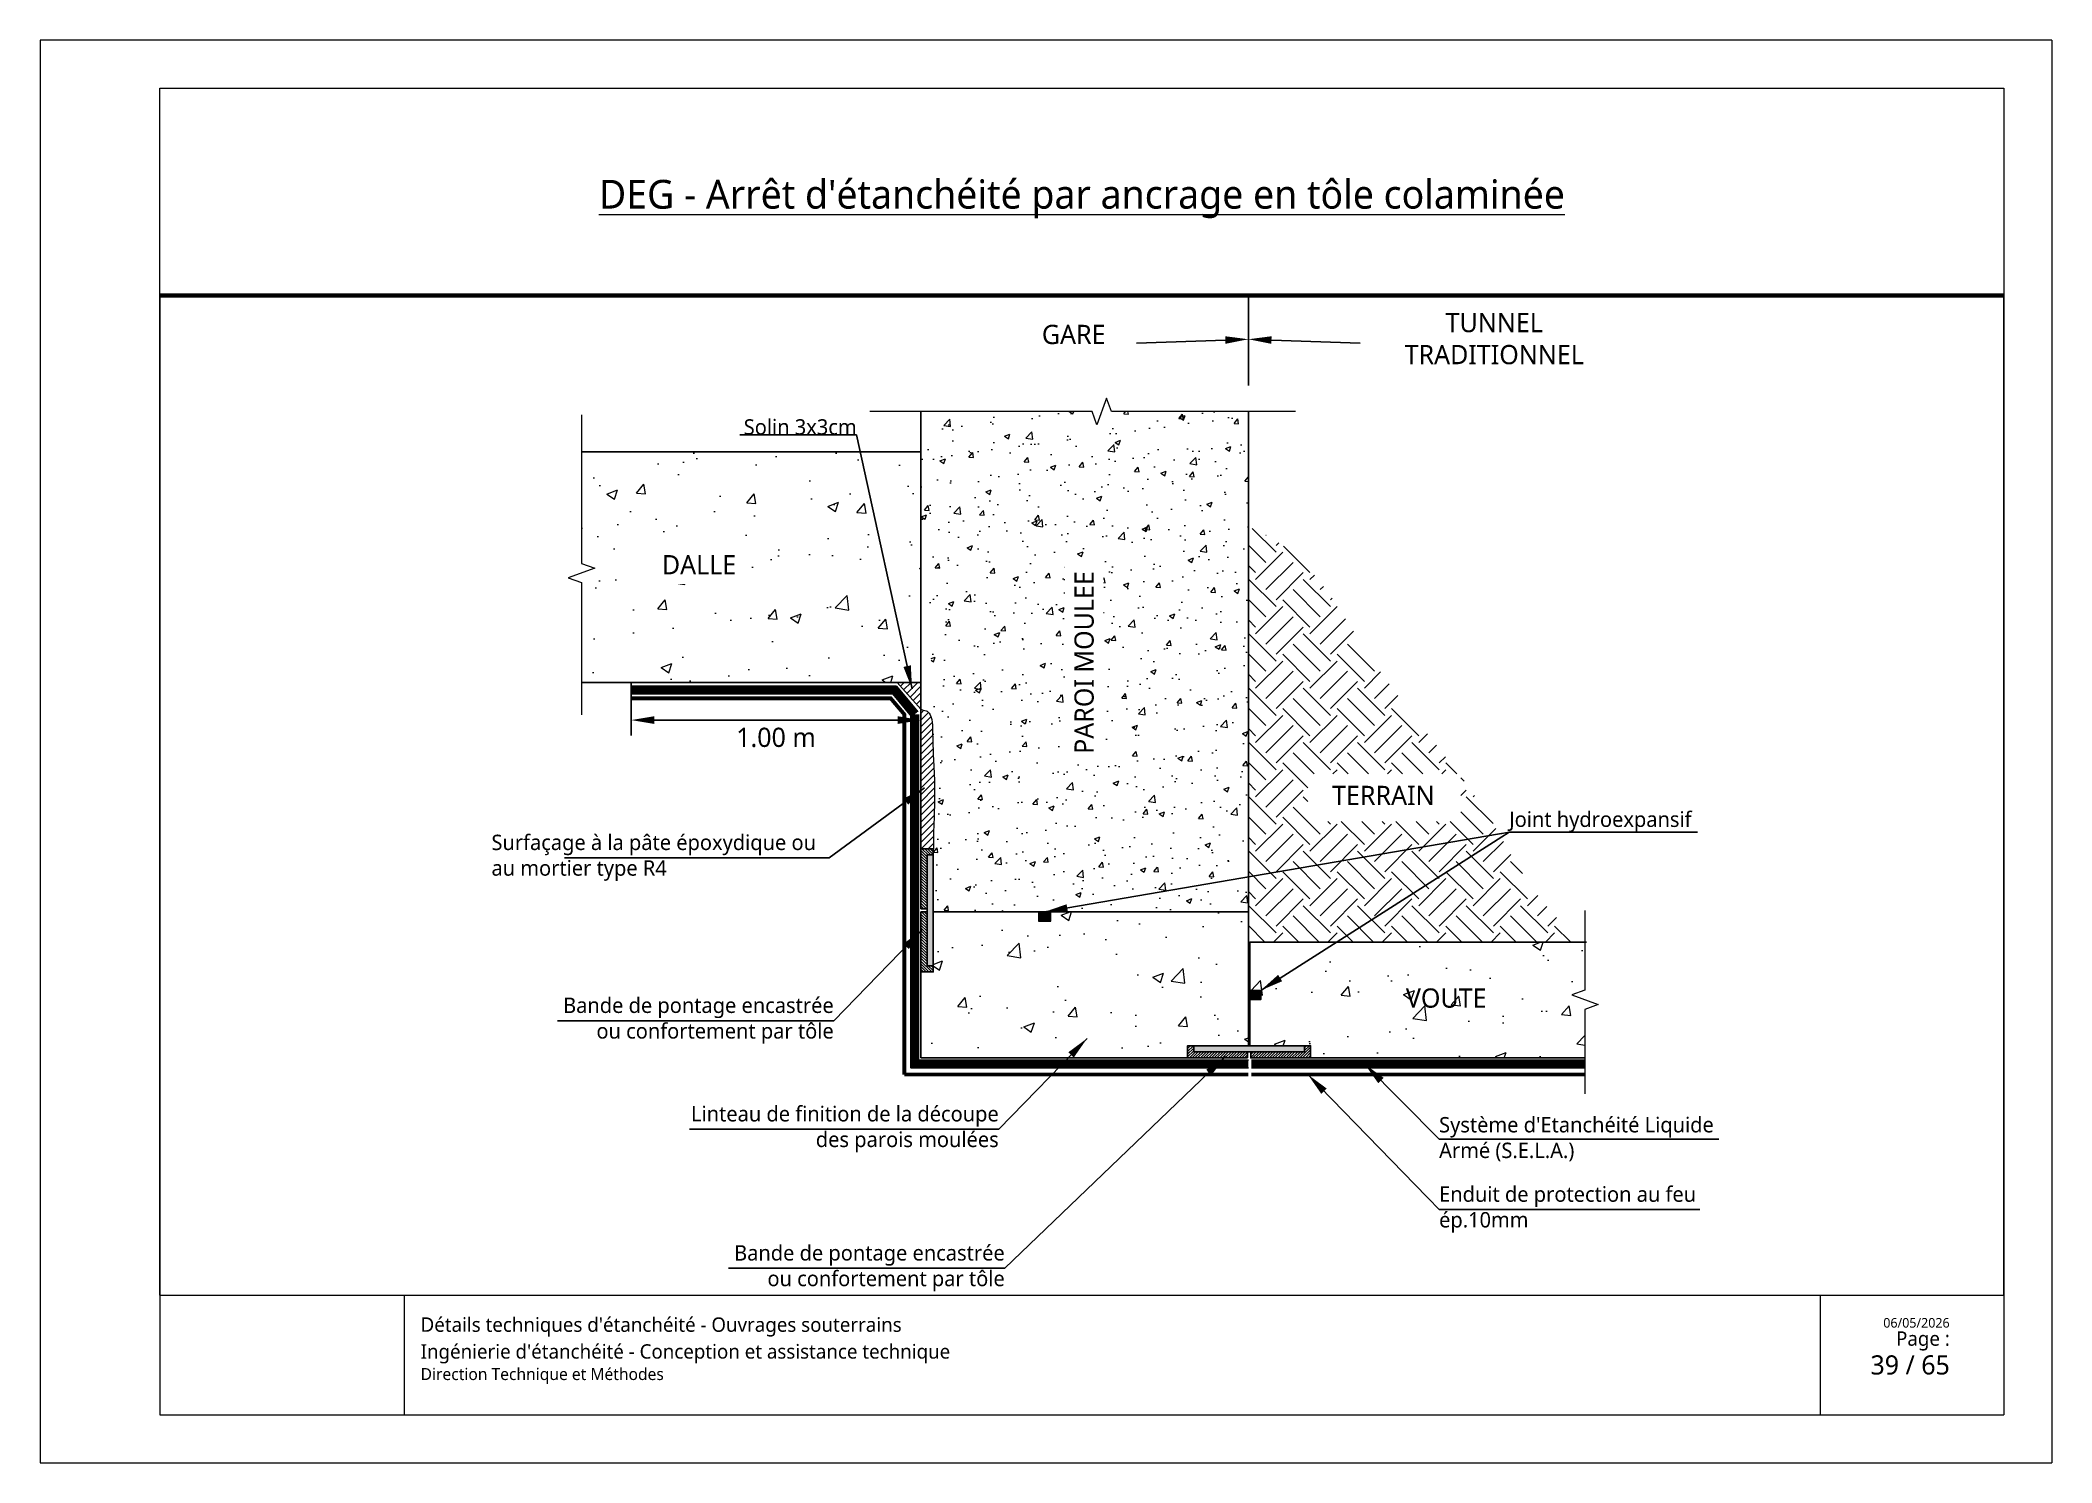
# Paper-space layout '17 - Jonction entre un tunnel traditionnel en SELA et une gare en SELA - Dalle intermédiaire Option A' of a CAD drawing. Header units: millimetres. Extents: x 15 to 435, y -108 to 189.
# The model-space entities are those that its viewports show. They can reach past a viewport. Long polylines and large blocks are cut down to what shows.
import ezdxf
from ezdxf import colors
from ezdxf.entities.mleader import LeaderData, LeaderLine
from ezdxf.math import Vec2, Vec3

# ---------------------------------------------------------------- set-up
doc = ezdxf.new("R2010")
doc.units = ezdxf.units.MM
doc.linetypes.add('CACHE', pattern=[0.375, 0.25, -0.125])
doc.linetypes.add('CONTINU', pattern=[0])
for name, color, linetype, lineweight in [('Dessin_AXE', 8, 'Continuous', 5), ('Dessin_HACHURES', 253, 'Continuous', 9), ('G-ANNO-TTLB', 7, 'Continuous', 5), ('G-ANNO-TTLB-THIN', 7, 'Continuous', 5), ('Matériel_Joint Hydroexpansif', 140, 'CACHE', 0), ('Produit_Enduit de protection au feu', 6, 'Continuous', 0), ('SYSTEME_S.E.L.A', 210, 'CACHE', 0)]:
    doc.layers.add(name, color=color, linetype=linetype, lineweight=lineweight)
for name, color, linetype in [('Dessin_CONTOURS BETON', 7, 'Continuous'), ('Dessin_COTATIONS', 7, 'Continuous'), ('Dessin_TEXTES', 7, 'CONTINU'), ('GEN-_-CARTOUCHE', 7, 'Continuous'), ('Matériel_Bande de pontage', 40, 'Continuous')]:
    doc.layers.add(name, color=color, linetype=linetype)
doc.layers.add('GEN-_-FMULT', color=210, linetype='Continuous', plot=False)
doc.styles.add('Arial', font='segoeui.ttf')
doc.styles.add('Segoe UI_2', font='segoeui.ttf', dxfattribs={"height": 0.0025})
doc.styles.add('Segoe UI_3', font='segoeui.ttf', dxfattribs={"height": 0.0035})
doc.styles.add('Segoe UI_4', font='segoeui.ttf', dxfattribs={"height": 0.004})
doc.styles.add('Segoe UI_B_1', font='segoeuib.ttf', dxfattribs={"height": 0.005})
doc.styles.add('Segoe UI_B_2', font='segoeuib.ttf', dxfattribs={"height": 0.0045})
doc.styles.add('txt-moyen', font='segoeui.ttf')
doc.dimstyles.new('1000F2', dxfattribs={"dimscale": 10, "dimtxt": 0.25, "dimasz": 0.3, "dimexe": 0.2, "dimexo": 0, "dimgap": 0.1, "dimtad": 1, "dimzin": 0, "dimdsep": 46, "dimtxsty": 'txt-moyen', "dimcen": 0.1, "dimclrd": 256, "dimclre": 256, "dimclrt": 256, "dimazin": 0, "dimtfac": 1, "dimtmove": 2, "dimatfit": 3, "dimfxl": 1, "dimtolj": 1, "dimtzin": 0, "dimlwd": -1, "dimlwe": -1, "dimarcsym": 0})
pattern_1 = [(45, (14212.3757, 4917.0144), (-0.44194174, 0.44194174), [])]

psp = doc.layouts.new('17 - Jonction entre un tunnel traditionnel en SELA et une gare en SELA - Dalle intermédiaire       Option A')

msp = doc.modelspace()

# ---------------------------------------------------------------- texts
at = {"layer": 'Dessin_TEXTES'}
for s, insert, char_height, width, attachment_point, style in [('TUNNEL\\PTRADITIONNEL', (13443.6286, 7796.7166), 2.5, 101.5, 5, 'Arial'), ('GARE', (13388.9297, 7798.524), 2.5, 101.5, 2, 'Arial'), ('TERRAIN', (13429.2065, 7738.5699), 2.5, 21.399913, 2, 'Arial'), ('Bande de pontage encastrée\\Pou confortement par tôle', (13357.7194, 7708.0207), 2, 73.895712, 6, 'txt-moyen'), ('VOUTE', (13437.3823, 7712.2138), 2.5, 21.399913, 2, 'Arial'), ('Linteau de finition de la découpe \\Pdes parois moulées', (13379.1801, 7693.9142), 2, 73.895712, 6, 'txt-moyen'), ('Bande de pontage encastrée\\Pou confortement par tôle', (13379.9623, 7675.8219), 2, 73.895712, 6, 'txt-moyen')]:
    msp.add_mtext(s, dxfattribs=dict(at, insert=insert, char_height=char_height, width=width, attachment_point=attachment_point, style=style))
at = {"layer": 'Dessin_TEXTES', "linetype": 'CONTINU', "insert": (13360.6973, 7784.2151), "char_height": 2, "attachment_point": 9, "style": 'txt-moyen'}
msp.add_mtext('\\pxsm1.5;Solin 3x3cm', dxfattribs=at)
at = {"layer": 'Dessin_TEXTES', "linetype": 'CONTINU', "insert": (13313.2044, 7729.2095), "char_height": 2, "width": 97.825496, "attachment_point": 4, "style": 'txt-moyen'}
msp.add_mtext('Surfaçage à la pâte époxydique ou \\Pau mortier type R4', dxfattribs=at)
at = {"layer": 'Dessin_TEXTES', "char_height": 2, "attachment_point": 4, "style": 'txt-moyen', "bg_fill": 3, "box_fill_scale": 1.5, "bg_fill_color": 9, "bg_fill_true_color": 13158600, "bg_fill_transparency": 11751612}
for s, insert, width in [("Système d'Etanchéité Liquide\\PArmé (S.E.L.A.)", (13436.46, 7692.6037), 38.927839), ('Enduit de protection au feu\\Pép.10mm', (13436.46, 7683.462), 38.916565)]:
    msp.add_mtext(s, dxfattribs=dict(at, insert=insert, width=width))

# ---------------------------------------------------------------- blocks, each defined once
blk = doc.blocks.new('cart.L6P1')
at = {"layer": 'G-ANNO-TTLB'}
for p, q in [((-37.23, 312.77), (-37.23, 15.77)), ((382.77, 312.77), (-37.23, 312.77)), ((382.77, 312.77), (382.77, 15.77)), ((334.38, 50.77), (334.38, 25.77)), ((372.77, 50.77), (372.77, 25.77)), ((-37.23, 15.77), (382.77, 15.77))]:
    blk.add_line(p, q, dxfattribs=at)
at = {"layer": 'G-ANNO-TTLB-THIN'}
for p, q in [((-12.23, 302.77), (372.77, 302.77)), ((-12.23, 50.77), (-12.23, 302.77)), ((372.77, 302.77), (372.77, 50.77)), ((-12.23, 50.77), (-12.23, 25.77)), ((-12.23, 50.77), (372.77, 50.77)), ((38.77, 50.77), (38.77, 25.77)), ((-12.23, 25.77), (372.77, 25.77))]:
    blk.add_line(p, q, dxfattribs=at)
at = {"layer": 'GEN-_-FMULT', "lineweight": 70}
blk.add_line((-12.23, 259.46), (372.77, 259.46), dxfattribs=at)
at = {"layer": 'G-ANNO-TTLB', "attachment_point": 1}
for s, insert, char_height, width, style in [("\\pxqc;\\LDEG - Arrêt d'étanchéité par ancrage en tôle colaminée", (-12.23, 283.61), 6, 385, 'Segoe UI_B_2'), ("Détails techniques d'étanchéité - Ouvrages souterrains", (42.19, 46.11), 3, 202.4845, 'Segoe UI_B_2'), ('\\pxqr;{\\H0.75x;Page : \\P}  39 / 65', (310.88, 43.2), 4, 50.6047, 'Segoe UI_B_1'), ('06/05/2026', (347.59, 45.99), 2, 17.4768, 'Segoe UI_2'), ("Ingénierie d'étanchéité - Conception et assistance technique", (42.19, 40.51), 3, 249.7878, 'Segoe UI_3'), ('Direction Technique et Méthodes', (42.19, 35.54), 2.5, 82.8945, 'Segoe UI_4')]:
    blk.add_mtext(s, dxfattribs=dict(at, insert=insert, char_height=char_height, width=width, style=style))
blk = doc.blocks.new('*D36')
at = {"layer": 'Defpoints', "color": 0, "transparency": 16777216}
for p in [(13331.37, 7752.02), (13369.05, 7752.02), (13331.37, 7747.12)]:
    blk.add_point(p, dxfattribs=at)
at = {"layer": 'Dessin_COTATIONS', "linetype": 'CONTINU', "transparency": 16777216}
for p, q in [((13331.37, 7752.02), (13331.37, 7745.12)), ((13369.05, 7752.02), (13369.05, 7745.12)), ((13366.05, 7747.12), (13334.37, 7747.12))]:
    blk.add_line(p, q, dxfattribs=at)
at = {"layer": 'Dessin_COTATIONS', "transparency": 16777216}
for points in [[(13334.37, 7747.62), (13334.37, 7746.62), (13331.37, 7747.12)], [(13366.05, 7746.62), (13366.05, 7747.62), (13369.05, 7747.12)]]:
    blk.add_solid(points, dxfattribs=at)
at = {"layer": 'Dessin_COTATIONS', "transparency": 16777216, "insert": (13350.21, 7744.85), "char_height": 2.5, "attachment_point": 5, "style": 'txt-moyen'}
blk.add_mtext('\\A1;1.00 m', dxfattribs=at)

# ---------------------------------------------------------------- dimensions: what is measured, and where the dimension line sits
at = {"layer": 'Dessin_COTATIONS', "linetype": 'CONTINU'}
dim = msp.add_linear_dim(base=(13331.3696, 7747.1229), p1=(13369.0527, 7752.0208), p2=(13331.3696, 7752.0208), angle=180, text='1.00 m', dimstyle='1000F2', override={"dimtad": 2, "dimtxsty": 'txt-moyen', "dimtfill": 0, "dimtfillclr": 0}, dxfattribs=at)
dim.commit()
dim.dimension.update_dxf_attribs({"geometry": '*D36', "text_midpoint": (13350.2112, 7744.8466)})

# ---------------------------------------------------------------- hatches: boundary and pattern name
at = {"layer": 'Dessin_HACHURES'}
h = msp.add_hatch(dxfattribs=at)
h.set_pattern_fill('AR-CONC', color=256)
h.set_pattern_definition([(50, (14334.54, 4914.799), (7.172602, -0.627521), [0.75, -8.25]), (355, (14334.54, 4914.799), (-1.387513, 7.521921), [0.6, -6.6]), (100.45144, (14335.138, 4914.7465), (5.785088, 6.8944), [0.637402, -7.011421]), (46.1842, (14334.54, 4916.799), (10.672413, -1.655193), [1.125, -12.375]), (96.63564, (14335.429, 4916.661), (9.34662, 9.741186), [0.956103, -10.517138]), (351.18416, (14334.54, 4916.799), (9.34662, 9.741186), [0.9, -9.9]), (21, (14335.54, 4916.299), (5.96907, -4.026189), [0.75, -8.25]), (326, (14335.54, 4916.299), (2.433153, 7.2515), [0.6, -6.6]), (71.45144, (14336.0375, 4915.963), (8.402224, 3.225312), [0.637402, -7.011421]), (37.5, (14334.54, 4914.7988), (0.1215986, 3.3289385), [0, -6.52, 0, -6.7, 0, -6.625]), (7.5, (14334.54, 4914.799), (2.6306954, 3.944117), [0, -3.82, 0, -6.37, 0, -2.525]), (327.5, (14332.31, 4914.7988), (5.3382244, -0.2255487), [0, -2.5, 0, -7.8, 0, -10.35]), (317.5, (14331.31, 4914.799), (5.831862, 1.00105), [0, -3.25, 0, -5.18, 0, -7.35])])
edge = h.paths.add_edge_path()
edge.add_line((13411.6534, 7787.2515), (13393.8357, 7787.2515))
edge.add_line((13393.8357, 7787.2515), (13393.2107, 7788.9687))
edge.add_line((13393.2107, 7788.9687), (13391.9607, 7785.5343))
edge.add_line((13391.9607, 7785.5343), (13391.3357, 7787.2515))
edge.add_line((13391.3357, 7787.2515), (13369.0534, 7787.2515))
edge.add_line((13369.0534, 7787.2515), (13369.053, 7761.7803))
edge.add_spline(control_points=[(13369.053, 7761.7803), (13369.5416, 7761.1797), (13370.6312, 7759.6758), (13370.2882, 7755.5202), (13370.5316, 7750.4148), (13370.5859, 7743.6189), (13370.9737, 7737.6093), (13370.6783, 7732.9823), (13370.693, 7730.9894), (13370.6975, 7730.3715)], knot_values=[0.58112804, 0.58112804, 0.58112804, 0.58112804, 2.83098523, 6.08126589, 12.43435793, 18.46278063, 26.37250179, 30.49723623, 32.35087393, 32.35087393, 32.35087393, 32.35087393], degree=3, periodic=0)
edge.add_line((13370.6975, 7730.3715), (13370.6524, 7730.3715))
edge.add_line((13370.6524, 7730.3715), (13370.6524, 7722.1715))
edge.add_line((13370.6524, 7722.1715), (13411.6524, 7722.1715))
edge.add_line((13411.6524, 7722.1715), (13411.6534, 7787.2515))
h.paths.add_polyline_path([(13392.9141, 7740.6477), (13392.9141, 7768.4854), (13387.7623, 7768.4854), (13387.7623, 7740.6477)], flags=24)
at = {"layer": 'Dessin_HACHURES', "lineweight": 0}
h = msp.add_hatch(dxfattribs=at)
h.set_pattern_fill('AR-CONC', color=256, scale=2)
h.set_pattern_definition([(50, (14212.376, 4917.014), (14.345204, -1.255043), [1.5, -16.5]), (355, (14212.376, 4917.014), (-2.77503, 15.04384), [1.2, -13.2]), (100.45144, (14213.571, 4916.91), (11.57018, 13.7888), [1.274804, -14.02284]), (46.1842, (14212.376, 4921.014), (21.34483, -3.31039), [2.25, -24.75]), (96.6356, (14214.154, 4920.739), (18.69324, 19.48237), [1.9122, -21.03428]), (351.1842, (14212.376, 4921.014), (18.69324, 19.48237), [1.8, -19.8]), (21, (14214.376, 4920.014), (11.93814, -8.05238), [1.5, -16.5]), (326, (14214.376, 4920.014), (4.86631, 14.503), [1.2, -13.2]), (71.45144, (14215.37, 4919.343), (16.80445, 6.45062), [1.274804, -14.02284]), (37.5, (14212.3757, 4917.0144), (0.243197, 6.657877), [0, -13.04, 0, -13.4, 0, -13.25]), (7.5, (14212.376, 4917.0144), (5.26139, 7.888234), [0, -7.64, 0, -12.74, 0, -5.05]), (327.5, (14207.9157, 4917.0144), (10.676449, -0.451097), [0, -5, 0, -15.6, 0, -20.7]), (317.5, (14205.916, 4917.014), (11.663723, 2.0021), [0, -6.5, 0, -10.36, 0, -14.7])])
h.paths.add_polyline_path([(13324.9133, 7781.9941), (13324.9133, 7767.4983), (13326.6305, 7766.8733), (13324.9133, 7766.2483), (13324.9133, 7752.0208), (13369.0527, 7752.0208), (13369.0527, 7781.9941)])
h.paths.add_polyline_path([(13334.0056, 7764.7069), (13346.3214, 7764.7069), (13346.3214, 7769.8587), (13334.0056, 7769.8587)], flags=24)
at = {"layer": 'Dessin_HACHURES'}
h = msp.add_hatch(dxfattribs=at)
h.set_pattern_fill('EARTH', color=256, scale=20, angle=45, style=0)
h.set_pattern_definition([(45, (13287.961, 5026.2475), (4e-16, 7.071068), [5, -5]), (45, (13286.6354, 5027.5733), (4e-16, 7.071068), [5, -5]), (45, (13285.3096, 5028.899), (4e-16, 7.071068), [5, -5]), (135, (13285.3096, 5029.783), (-7.071068, 9e-16), [5, -5]), (135, (13286.6354, 5031.109), (-7.071068, 9e-16), [5, -5]), (135, (13287.961, 5032.4347), (-7.071068, 9e-16), [5, -5])])
edge = h.paths.add_edge_path()
edge.add_spline(control_points=[(13454.988, 7718.2429), (13448.0133, 7724.4223), (13443.3078, 7736.6662), (13429.0379, 7751.1003), (13419.0614, 7769.3081), (13411.6532, 7772.2511)], knot_values=[4.29988003, 4.29988003, 4.29988003, 4.29988003, 23.84116921, 50.22463524, 63.15715662, 63.15715662, 63.15715662, 63.15715662], degree=3, periodic=0)
edge.add_line((13411.6532, 7772.2511), (13411.6523, 7718.2429))
edge.add_line((13411.6523, 7718.2429), (13454.988, 7718.2429))
h.paths.add_polyline_path([(13419.3818, 7733.9318), (13439.2768, 7733.9318), (13439.2768, 7740.1139), (13419.3818, 7740.1139)], flags=16)
h.paths.add_polyline_path([(13416.3055, 7725.1897), (13430.0422, 7725.1897)], flags=16)
h.paths.add_polyline_path([(13420.1047, 7720.4226), (13445.2752, 7720.4226)], flags=16)
at = {"layer": 'Dessin_HACHURES', "linetype": 'CONTINU'}
h = msp.add_hatch(dxfattribs=at)
h.set_pattern_fill('ANSI31', color=256, scale=5)
h.set_pattern_definition(pattern_1)
h.paths.add_polyline_path([(13369.0527, 7752.0208), (13365.9641, 7752.0208), (13369.0527, 7748.5186)])
at = {"layer": 'Dessin_HACHURES', "lineweight": 0}
h = msp.add_hatch(dxfattribs=at)
h.set_pattern_fill('ANSI31', color=256, scale=5)
h.set_pattern_definition(pattern_1)
edge = h.paths.add_edge_path()
edge.add_spline(control_points=[(13370.6975, 7730.3715), (13370.693, 7730.9894), (13370.6783, 7732.9823), (13370.9737, 7737.6093), (13370.5859, 7743.6189), (13370.5781, 7746.2587), (13370.5327, 7747.2667), (13369.968, 7748.387), (13369.5416, 7748.3222), (13369.0527, 7748.5186)], knot_values=[0.58112804, 0.58112804, 0.58112804, 0.58112804, 2.43476574, 6.55950018, 14.46922135, 20.49764404, 26.85073608, 30.10101674, 32.35087393, 32.35087393, 32.35087393, 32.35087393], degree=3, periodic=0)
edge.add_line((13369.0527, 7748.5186), (13369.0524, 7730.3715))
edge.add_line((13369.0524, 7730.3715), (13370.6975, 7730.3715))
at = {"layer": 'Dessin_HACHURES', "linetype": 'Continuous'}
h = msp.add_hatch(dxfattribs=at)
h.set_pattern_fill('ANSI31', color=256, scale=0.08, angle=270)
h.set_pattern_definition([(315, (7413516.5994, -263387.91416), (0.1796051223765, 0.1796051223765), [])])
h.paths.add_polyline_path([(13369.8524, 7722.1715), (13369.0524, 7722.1715), (13369.0524, 7714.3715), (13370.6524, 7714.3715), (13370.6524, 7715.1715), (13369.8524, 7715.1715)])
h.paths.add_polyline_path([(13369.0524, 7722.5715), (13369.8524, 7722.5715), (13369.8524, 7729.5715), (13370.6524, 7729.5715), (13370.6524, 7730.3715), (13369.0524, 7730.3715)])
at = {"layer": 'Dessin_HACHURES'}
h = msp.add_hatch(dxfattribs=at)
h.set_pattern_fill('AR-CONC', color=256, scale=2)
h.set_pattern_definition([(50, (14314.807, 4904.14), (14.345204, -1.255043), [1.5, -16.5]), (355, (14314.807, 4904.14), (-2.77503, 15.04384), [1.2, -13.2]), (100.45144, (14316.003, 4904.035), (11.57018, 13.7888), [1.274804, -14.02284]), (46.1842, (14314.807, 4908.14), (21.34483, -3.31039), [2.25, -24.75]), (96.6356, (14316.586, 4907.864), (18.69324, 19.48237), [1.9122, -21.03428]), (351.1842, (14314.807, 4908.14), (18.69324, 19.48237), [1.8, -19.8]), (21, (14316.807, 4907.14), (11.93814, -8.05238), [1.5, -16.5]), (326, (14316.807, 4907.14), (4.86631, 14.503), [1.2, -13.2]), (71.45144, (14317.802, 4906.469), (16.80445, 6.45062), [1.274804, -14.02284]), (37.5, (14314.807, 4904.1397), (0.243197, 6.657877), [0, -13.04, 0, -13.4, 0, -13.25]), (7.5, (14314.807, 4904.14), (5.26139, 7.888234), [0, -7.64, 0, -12.74, 0, -5.05]), (327.5, (14310.347, 4904.1397), (10.676449, -0.451097), [0, -5, 0, -15.6, 0, -20.7]), (317.5, (14308.347, 4904.14), (11.663723, 2.0021), [0, -6.5, 0, -10.36, 0, -14.7])])
h.paths.add_polyline_path([(13370.6524, 7722.1715), (13370.6524, 7714.3715), (13369.0524, 7714.3715), (13369.0519, 7703.1714), (13403.7519, 7703.1715), (13403.7519, 7704.7715), (13411.6524, 7704.7715), (13411.6524, 7710.7556), (13411.6521, 7710.7556), (13411.6521, 7711.9556), (13411.6524, 7722.1715)])
at = {"layer": 'Dessin_HACHURES', "linetype": 'ByBlock'}
h = msp.add_hatch(dxfattribs=at)
h.set_pattern_fill('AR-CONC', color=256, scale=2)
h.set_pattern_definition([(50, (13939.6, 7133.346), (14.3452, -1.25504), [1.5, -16.5]), (355, (13939.6, 7133.346), (-2.77503, 15.04384), [1.2, -13.2]), (100.4514, (13940.795, 7133.241), (11.57018, 13.7888), [1.2748, -14.02284]), (46.1842, (13939.6, 7137.346), (21.34483, -3.3104), [2.25, -24.75]), (96.6356, (13941.378, 7137.07), (18.69324, 19.48237), [1.9122, -21.0343]), (351.1842, (13939.6, 7137.346), (18.69324, 19.4824), [1.8, -19.8]), (21, (13941.6, 7136.346), (11.93814, -8.05238), [1.5, -16.5]), (326, (13941.6, 7136.346), (4.8663, 14.503), [1.2, -13.2]), (71.4514, (13942.594, 7135.675), (16.80445, 6.45062), [1.2748, -14.02284]), (37.5, (13939.5997, 7133.346), (0.243197, 6.657877), [0, -13.04, 0, -13.4, 0, -13.25]), (7.5, (13939.6, 7133.346), (5.26139, 7.888234), [0, -7.64, 0, -12.74, 0, -5.05]), (327.5, (13935.1397, 7133.346), (10.67645, -0.451097), [0, -5, 0, -15.6, 0, -20.7]), (317.5, (13933.14, 7133.346), (11.66372, 2.0021), [0, -6.5, 0, -10.36, 0, -14.7])])
h.paths.add_polyline_path([(13455.4309, 7718.2429), (13411.6523, 7718.2429), (13411.6522, 7711.9556), (13413.2521, 7711.9556), (13413.2521, 7710.7556), (13411.6521, 7710.7556), (13411.652, 7704.7715), (13411.6919, 7704.7715), (13419.8519, 7704.7715), (13419.8519, 7703.1715), (13455.4309, 7703.1715), (13455.4309, 7709.4968), (13457.148, 7710.1218), (13453.7137, 7711.3718), (13455.4309, 7711.9968)])
h.paths.add_polyline_path([(13428.2061, 7706.7406), (13446.7995, 7706.7406), (13446.7995, 7713.9531), (13428.2061, 7713.9531)], flags=24)
at = {"layer": 'Dessin_HACHURES', "linetype": 'Continuous'}
h = msp.add_hatch(dxfattribs=at)
h.set_pattern_fill('ANSI31', color=256, scale=0.08)
h.set_pattern_definition([(45, (284522.03757, 7407850.7185), (-0.1796051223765, 0.1796051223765), [])])
h.paths.add_polyline_path([(13411.9519, 7703.9715), (13411.9519, 7703.1715), (13419.7519, 7703.1715), (13419.7519, 7704.7715), (13418.9519, 7704.7715), (13418.9519, 7703.9715)])
h.paths.add_polyline_path([(13411.5519, 7703.1715), (13411.5519, 7703.9715), (13404.5519, 7703.9715), (13404.5519, 7704.7715), (13403.7519, 7704.7715), (13403.7519, 7703.1715)])
at = {"layer": 'Matériel_Bande de pontage', "linetype": 'Continuous'}
h = msp.add_hatch(color=256, dxfattribs=at)
h.dxf.hatch_style = 1
h.paths.add_polyline_path([(13370.6524, 7729.5715), (13369.8524, 7729.5715), (13369.8524, 7715.1715), (13370.6524, 7715.1715)])
h = msp.add_hatch(color=256, dxfattribs=at)
h.dxf.hatch_style = 1
h.paths.add_polyline_path([(13404.5519, 7704.7715), (13404.5519, 7703.9715), (13418.9519, 7703.9715), (13418.9519, 7704.7715)])
at = {"layer": 'Matériel_Joint Hydroexpansif'}
h = msp.add_hatch(color=256, dxfattribs=at)
h.dxf.hatch_style = 1
h.paths.add_polyline_path([(13384.3351, 7722.1715), (13384.3351, 7720.9715), (13385.9351, 7720.9715), (13385.9351, 7722.1715)])
at = {"layer": 'Matériel_Joint Hydroexpansif', "linetype": 'Continuous'}
h = msp.add_hatch(color=256, dxfattribs=at)
h.dxf.hatch_style = 1
h.paths.add_polyline_path([(13411.6521, 7711.9556), (13411.6521, 7710.7556), (13413.2521, 7710.7556), (13413.2521, 7711.9556)])

# ---------------------------------------------------------------- linework, layer by layer
at = {"layer": 'Dessin_AXE', "flags": 128}
for points in [[(13417.785, 7787.2515), (13393.8357, 7787.2515), (13393.2107, 7788.9687), (13391.9607, 7785.5343), (13391.3357, 7787.2515), (13362.4094, 7787.2515)], [(13455.4309, 7722.3623), (13455.4309, 7711.9968), (13453.7137, 7711.3718), (13457.148, 7710.1218), (13455.4309, 7709.4968), (13455.4309, 7698.4939)]]:
    msp.add_lwpolyline(points, dxfattribs=at)
at = {"layer": 'Dessin_AXE', "linetype": 'CONTINU', "flags": 128}
msp.add_lwpolyline([(13324.9133, 7786.8037), (13324.9133, 7767.4983), (13326.6305, 7766.8733), (13323.1961, 7765.6233), (13324.9133, 7764.9983), (13324.9133, 7747.8118)], dxfattribs=at)
at = {"layer": 'Dessin_CONTOURS BETON', "linetype": 'CONTINU'}
for points in [[(13324.9133, 7752.0208), (13369.0527, 7752.0208), (13369.0527, 7781.9941), (13324.9133, 7781.9941)], [(13370.6524, 7722.1715), (13411.6524, 7722.1715)], [(13455.4309, 7703.1715), (13419.7519, 7703.1715), (13419.7519, 7704.7715), (13411.852, 7704.7715), (13411.8521, 7710.7556), (13413.2521, 7710.7556), (13413.2521, 7711.9556), (13411.8521, 7711.9556), (13411.8523, 7718.2429), (13455.6309, 7718.2429)]]:
    msp.add_lwpolyline(points, dxfattribs=at)
at = {"layer": 'Dessin_CONTOURS BETON', "ltscale": 5}
for points in [[(13368.6377, 7748.1773), (13365.8636, 7751.5488), (13331.3696, 7751.5488)], [(13367.8655, 7747.5419), (13365.3914, 7750.5488), (13331.3696, 7750.5488)]]:
    msp.add_lwpolyline(points, dxfattribs=at)
at = {"layer": 'Dessin_CONTOURS BETON', "lineweight": 9, "flags": 128}
msp.add_lwpolyline([(13369.0527, 7748.5186), (13365.9641, 7752.0208)], dxfattribs=at)
at = {"layer": 'Dessin_CONTOURS BETON'}
for points in [[(13369.0524, 7722.5715), (13369.8524, 7722.5715), (13369.8524, 7729.5715), (13370.6524, 7729.5715), (13370.6524, 7730.3715), (13369.0524, 7730.3715)], [(13370.6524, 7729.5715), (13369.8524, 7729.5715), (13369.8524, 7715.1715), (13370.6524, 7715.1715), (13370.6524, 7729.5715)], [(13369.8524, 7722.1715), (13369.0524, 7722.1715), (13369.0524, 7714.3715), (13370.6524, 7714.3715), (13370.6524, 7715.1715), (13369.8524, 7715.1715)], [(13411.5519, 7703.1715), (13411.5519, 7703.9715), (13404.5519, 7703.9715), (13404.5519, 7704.7715), (13403.7519, 7704.7715), (13403.7519, 7703.1715)], [(13404.5519, 7704.7715), (13404.5519, 7703.9715), (13418.9519, 7703.9715), (13418.9519, 7704.7715), (13404.5519, 7704.7715)], [(13411.9519, 7703.9715), (13411.9519, 7703.1715), (13419.7519, 7703.1715), (13419.7519, 7704.7715), (13418.9519, 7704.7715), (13418.9519, 7703.9715)]]:
    msp.add_lwpolyline(points, close=True, dxfattribs=at)
at = {"layer": 'Dessin_CONTOURS BETON', "linetype": 'Continuous'}
for points in [[(13370.6524, 7722.3715), (13370.6524, 7715.1715), (13369.8524, 7715.1715), (13369.8524, 7729.5715), (13370.6524, 7729.5715), (13370.6524, 7722.5315)], [(13411.7519, 7704.7715), (13418.9519, 7704.7715), (13418.9519, 7703.9715), (13404.5519, 7703.9715), (13404.5519, 7704.7715), (13411.5919, 7704.7715)]]:
    msp.add_lwpolyline(points, dxfattribs=at)
at = {"layer": 'Dessin_CONTOURS BETON', "linetype": 'CONTINU'}
msp.add_lwpolyline([(13369.0519, 7703.1714), (13369.0524, 7714.3715), (13370.6524, 7714.3715), (13370.6524, 7722.1715), (13411.6524, 7722.1715), (13411.6524, 7704.7715), (13403.7519, 7704.7715), (13403.7519, 7703.1715)], close=True, dxfattribs=at)
at = {"layer": 'Dessin_CONTOURS BETON', "linetype": 'CONTINU', "ltscale": 5}
for points in [[(13412.0378, 7702.8712), (13455.4309, 7702.8712)], [(13412.0378, 7701.8712), (13455.4309, 7701.8712)]]:
    msp.add_lwpolyline(points, dxfattribs=at)
at = {"layer": 'Dessin_CONTOURS BETON', "lineweight": 0}
msp.add_open_spline([(13369.0527, 7748.5186), (13369.5416, 7748.3222), (13369.968, 7748.387), (13370.5327, 7747.2667), (13370.5781, 7746.2587), (13370.5859, 7743.6189), (13370.9737, 7737.6093), (13370.6783, 7732.9823), (13370.693, 7730.9894), (13370.6975, 7730.3715)], degree=3, knots=[0.58112804, 0.58112804, 0.58112804, 0.58112804, 2.83098523, 6.08126589, 12.43435793, 18.46278063, 26.37250179, 30.49723623, 32.35087393, 32.35087393, 32.35087393, 32.35087393], dxfattribs=at)
at = {"layer": 'Dessin_TEXTES', "linetype": 'ByBlock'}
msp.add_line((13411.6534, 7790.631), (13411.6534, 7802.3295), dxfattribs=at)
at = {"layer": 'Matériel_Joint Hydroexpansif', "linetype": 'Continuous'}
for points in [[(13385.9351, 7720.9715), (13385.9351, 7722.1715), (13384.3351, 7722.1715), (13384.3351, 7720.9715), (13385.9351, 7720.9715)], [(13385.9351, 7720.9715), (13385.9351, 7722.1715), (13384.3351, 7722.1715), (13384.3351, 7720.9715), (13385.9351, 7720.9715)], [(13385.9351, 7720.9715), (13385.9351, 7722.1715), (13384.3351, 7722.1715), (13384.3351, 7720.9715), (13385.9351, 7720.9715)], [(13413.2521, 7710.7556), (13413.2521, 7711.9556), (13411.6521, 7711.9556), (13411.6521, 7710.7556), (13413.2521, 7710.7556)]]:
    msp.add_lwpolyline(points, close=True, dxfattribs=at)
at = {"layer": 'Produit_Enduit de protection au feu', "linetype": 'ByBlock'}
msp.add_lwpolyline([(13366.9016, 7701.0212, 0.5, 0.5, 0), (13366.9016, 7747.8596, 0.5, 0.5, 0), (13366.9016, 7747.8596, 0.5, 0.5, 0), (13365.1243, 7749.9569, 0.5, 0.5, 0), (13331.3696, 7749.9569, 0, 0, 0)], format="xyseb", dxfattribs=at)
at = {"layer": 'Produit_Enduit de protection au feu', "linetype": 'ByBlock', "const_width": 0.5}
for points in [[(13366.9016, 7701.0212), (13411.6519, 7701.0212)], [(13412.0378, 7701.0212), (13455.4309, 7701.0212)]]:
    msp.add_lwpolyline(points, dxfattribs=at)
at = {"layer": 'SYSTEME_S.E.L.A', "linetype": 'ByBlock', "ltscale": 5, "const_width": 1}
for points in [[(13368.2516, 7747.8596), (13368.2516, 7747.8596), (13365.6275, 7751.0488), (13331.3696, 7751.0488)], [(13412.0378, 7702.3712), (13455.4309, 7702.3712)]]:
    msp.add_lwpolyline(points, dxfattribs=at)

msp.set_redraw_order([(e.dxf.handle, doc.entitydb.next_handle()) for e in msp.query("TEXT MTEXT ATTDEF DIMENSION ARC_DIMENSION")])  # texts and dimensions are drawn at this point

# ---------------------------------------------------------------- leaders
at = {"layer": 'Dessin_TEXTES'}
for points in [[(13369.5373, 7738.2899), (13357.1046, 7729.2095), (13322.7044, 7729.2095)], [(13369.2206, 7719.8285), (13357.7194, 7708.0207), (13321.8044, 7708.0207)], [(13390.6814, 7705.7221), (13379.1801, 7693.9142), (13338.9406, 7693.9142)], [(13408.6678, 7703.3565), (13379.9623, 7675.8219), (13344.0507, 7675.8219)]]:
    msp.add_leader(points, dimstyle='1000F2', override={"dimgap": 0.1, "dimtad": 0}, dxfattribs=at)
at = {"layer": 'Dessin_TEXTES', "linetype": 'CONTINU', "lineweight": 9}
ml = msp.add_multileader_mtext('Standard', dxfattribs=at)
ml.set_content('', color=256, style='txt-moyen')
ml.set_leader_properties(linetype='ByLayer', lineweight=-1)
ml.build(insert=Vec2(0, 0))
ml.multileader.update_dxf_attribs({"text_left_attachment_type": 6, "text_right_attachment_type": 6, "dogleg_length": 0, "arrow_head_size": 3})
ctx = ml.context
ctx.base_point, ctx.char_height, ctx.arrow_head_size, ctx.landing_gap_size, ctx.plane_origin = Vec3(13397.0969, 7796.6472), 2.5, 3, 0, Vec3(13357.6806, 7800.1376)
ctx.left_attachment, ctx.right_attachment, ctx.text_align_type = 6, 6, 2
notes = []
notes.append((ctx, [(0, (1, 1, 0), (13397.0969, 7796.1472), (-1, 0), 0, [(0, [(13411.6534, 7796.6472)], 0, [])])]))
ctx.mtext.insert, ctx.mtext.alignment, ctx.mtext.flow_direction = Vec3(13397.0969, 7799.1472), 3, 5
ml = msp.add_multileader_mtext('Standard', dxfattribs=at)
ml.set_content('', color=256, style='txt-moyen')
ml.set_leader_properties(linetype='ByLayer', lineweight=-1)
ml.build(insert=Vec2(0, 0))
ml.multileader.update_dxf_attribs({"text_left_attachment_type": 6, "text_right_attachment_type": 6, "dogleg_length": 0, "arrow_head_size": 3})
ctx = ml.context
ctx.base_point, ctx.char_height, ctx.arrow_head_size, ctx.landing_gap_size, ctx.plane_origin = Vec3(13426.2099, 7796.6472), 2.5, 3, 0, Vec3(13465.6262, 7800.1376)
ctx.left_attachment, ctx.right_attachment = 6, 6
notes.append((ctx, [(0, (1, 1, 0), (13426.2099, 7796.1472), (1, 0), 0, [(0, [(13411.6534, 7796.6472)], 0, [])])]))
ctx.mtext.insert, ctx.mtext.text_direction, ctx.mtext.flow_direction, ctx.mtext.extrusion = Vec3(13426.2099, 7799.1472), Vec3(-1, 0), 5, Vec3(0, 0, -1)
for ctx, leaders in notes:
    for number, flags, end, landing, length, lines in leaders:
        leader = LeaderData()
        leader.index, (leader.has_last_leader_line, leader.has_dogleg_vector, leader.attachment_direction) = number, flags
        leader.last_leader_point, leader.dogleg_vector, leader.dogleg_length = Vec3(end), Vec3(landing), length
        for number, points, colour, breaks in lines:
            line = LeaderLine()
            line.index, line.vertices, line.color, line.breaks = number, Vec3.list(points), colors.encode_raw_color(colour), breaks
            leader.lines.append(line)
        ctx.leaders.append(leader)

# ---------------------------------------------------------------- next in the draw order: texts
at = {"layer": 'Dessin_TEXTES', "insert": (13340.2044, 7767.322), "char_height": 2.5, "attachment_point": 5, "style": 'txt-moyen', "bg_fill": 3, "box_fill_scale": 1.5, "bg_fill_color": 9, "bg_fill_true_color": 13158600, "bg_fill_transparency": 5482092}
msp.add_mtext('DALLE', dxfattribs=at)
at = {"layer": 'Dessin_TEXTES', "insert": (13390.2981, 7754.6075), "char_height": 2.5, "attachment_point": 5, "rotation": 90, "style": 'txt-moyen', "bg_fill": 2}
msp.add_mtext('PAROI MOULEE', dxfattribs=at)
at = {"layer": 'Dessin_TEXTES', "insert": (13445.574, 7732.5451), "char_height": 2, "width": 38.927839, "attachment_point": 7, "style": 'txt-moyen', "bg_fill": 3, "box_fill_scale": 1.5, "bg_fill_color": 9, "bg_fill_true_color": 13158600, "bg_fill_transparency": 11751612}
msp.add_mtext('Joint hydroexpansif', dxfattribs=at)

# ---------------------------------------------------------------- next in the draw order: leaders
at = {"layer": 'Dessin_TEXTES'}
for points in [[(13419.3891, 7701.0123), (13436.46, 7683.462), (13470.353, 7683.462)], [(13426.7841, 7702.3623), (13436.46, 7692.6037), (13472.8441, 7692.6037)]]:
    msp.add_leader(points, dimstyle='1000F2', override={"dimgap": 0.1, "dimtad": 0}, dxfattribs=at)

# ---------------------------------------------------------------- next in the draw order: linework, layer by layer
at = {"layer": 'Dessin_CONTOURS BETON', "linetype": 'CONTINU'}
msp.add_lwpolyline([(13369.0534, 7787.2515), (13369.0524, 7730.3715), (13370.6524, 7730.3715), (13370.6524, 7722.1715), (13411.6524, 7722.1715), (13411.6534, 7787.2515)], dxfattribs=at)
at = {"layer": 'Dessin_CONTOURS BETON', "linetype": 'CONTINU', "ltscale": 5}
for points in [[(13367.7516, 7747.8596), (13367.7516, 7701.8712), (13411.6519, 7701.8712)], [(13368.7516, 7747.8596), (13368.7516, 7702.8712), (13411.6519, 7702.8712)]]:
    msp.add_lwpolyline(points, dxfattribs=at)
at = {"layer": 'SYSTEME_S.E.L.A', "linetype": 'ByBlock', "ltscale": 5, "const_width": 1}
msp.add_lwpolyline([(13368.2516, 7747.8596), (13368.2516, 7702.3712), (13411.6519, 7702.3712)], dxfattribs=at)

# ---------------------------------------------------------------- next in the draw order: leaders
at = {"layer": 'Dessin_TEXTES'}
for points in [[(13367.906, 7751.2028), (13360.6973, 7784.2151), (13345.5232, 7784.2151)], [(13385.1351, 7722.1715), (13445.574, 7732.5451), (13470.0681, 7732.5451)], [(13413.2521, 7711.9556), (13445.574, 7732.5451), (13470.0681, 7732.5451)]]:
    msp.add_leader(points, dimstyle='1000F2', override={"dimgap": 0.1, "dimtad": 0}, dxfattribs=at)

# ---------------------------------------------------------------- block references
at = {"layer": 'GEN-_-CARTOUCHE'}
psp.add_blockref('cart.L6P1', (52.23, -123.77), dxfattribs=at)

# ---------------------------------------------------------------- viewports
at = {"layer": 'Defpoints'}
psp.add_viewport(center=(232.5, 31.35), size=(385, 208.6901), view_center_point=(13390, 7737.3316), view_height=130, dxfattribs=at)

doc.saveas('drawing.dxf')
